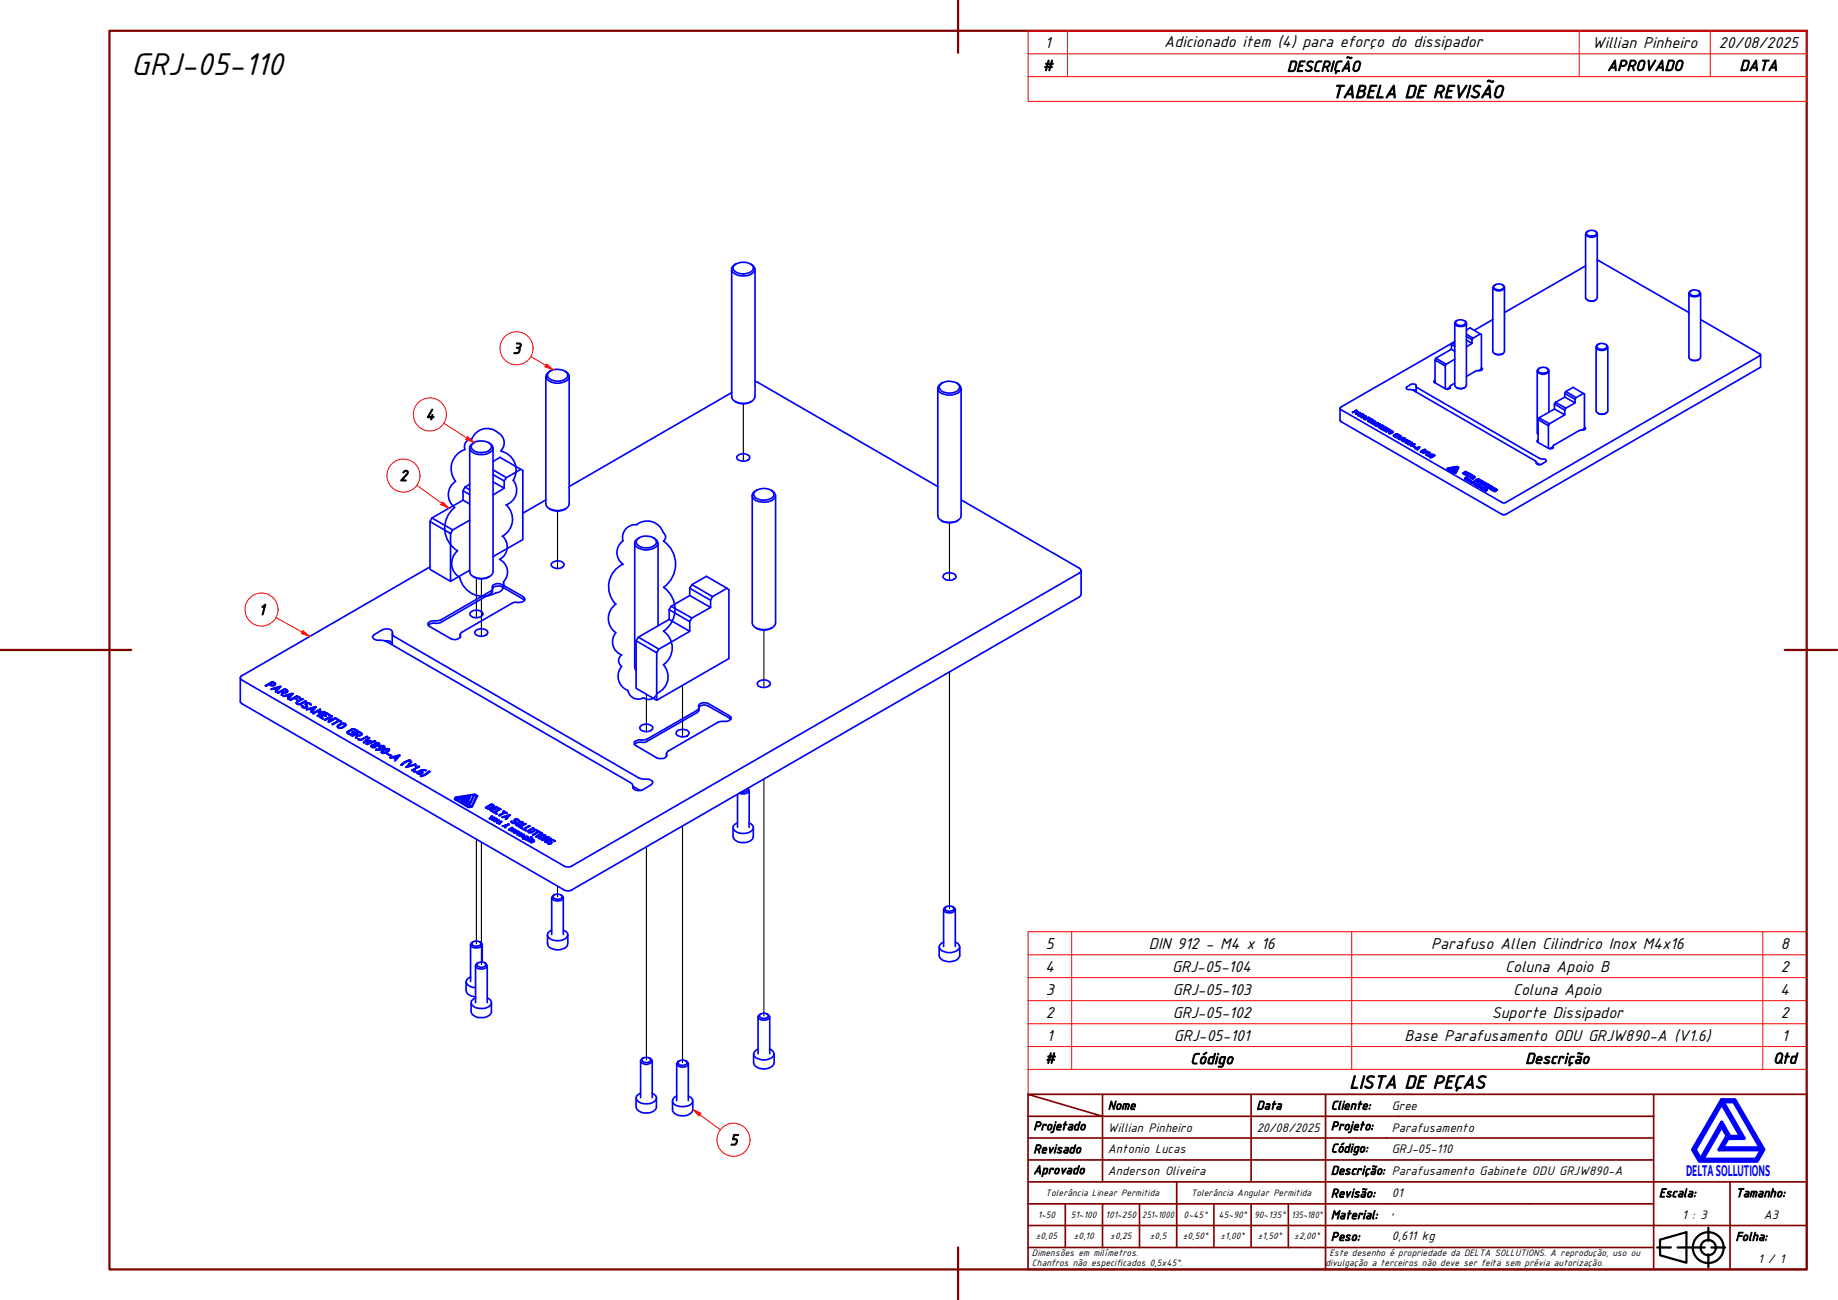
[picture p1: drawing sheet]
<svg xmlns="http://www.w3.org/2000/svg" width="420mm" height="297mm" viewBox="0 0 420 297" stroke-linecap="round" stroke-linejoin="round" font-family="sans-serif">
<defs><g id="words">
<text font-size="7.7" x="30" y="17.1">GRJ-05-110</text>
<g font-size="4.6">
<text x="304.5" y="22.4">TABELA DE REVISÃO</text>
<text x="308.5" y="248.7">LISTA DE PEÇAS</text>
</g>
<g font-size="3.9">
<text x="238.8" y="10.9">1</text>
<text x="266.1" y="10.7">Adicionado item (4) para eforço do dissipador</text>
<text x="364" y="10.9">Willian Pinheiro</text>
<text x="392.9" y="10.9">20/08/2025</text>
<text x="239.1" y="216.8">5</text>
<text x="262.6" y="216.8">DIN 912 - M4 x 16</text>
<text x="327.2" y="216.8">Parafuso Allen Cilindrico Inox M4x16</text>
<text x="407.1" y="216.8">8</text>
<text x="239" y="222">4</text>
<text x="239.1" y="227.3">3</text>
<text x="268" y="222">GRJ-05-104</text>
<text x="268.1" y="227.3">GRJ-05-103</text>
<text x="344.1" y="222">Coluna Apoio B</text>
<text x="345.9" y="227.3">Coluna Apoio</text>
<text x="407" y="227.3">4</text>
<text x="407.1" y="222">2</text>
<text x="239.1" y="232.5">2</text>
<text x="268.1" y="232.5">GRJ-05-102</text>
<text x="341" y="232.5">Suporte Dissipador</text>
<text x="407.1" y="232.5">2</text>
<text x="239.3" y="237.8">1</text>
<text x="268.4" y="237.8">GRJ-05-101</text>
<text x="321.1" y="237.9">Base Parafusamento ODU GRJW890-A (V1.6)</text>
<text x="407.4" y="237.8">1</text>
</g>
<g font-size="3.8">
<text x="238.3" y="16.2">#</text>
<text x="294.2" y="16.4">DESCRIÇÃO</text>
<text x="367.4" y="16.2">APROVADO</text>
<text x="397.6" y="16.2">DATA</text>
<text x="117.2" y="80.8">3</text>
<text x="97.3" y="95.9">4</text>
<text x="91.3" y="109.9">2</text>
<text x="59.1" y="140.5">1</text>
<text x="238.8" y="243">#</text>
<text x="272.1" y="243.1">Código</text>
<text x="348.7" y="243.1">Descrição</text>
<text x="405.3" y="243">Qtd</text>
<text x="166.8" y="261.7">5</text>
</g>
<text font-size="3.8" fill="#00f" x="385.4" y="268.8">DELTASOLLUTIONS</text>
<g font-size="3">
<text x="253.2" y="253.5">Nome</text>
<text x="287.2" y="253.5">Data</text>
<text x="304.2" y="253.5">Cliente:</text>
<text x="318.1" y="253.5">Gree</text>
<text x="236.2" y="263.5">Revisado</text>
<text x="236.2" y="258.2">Projetado</text>
<text x="253.2" y="258.6">Willian Pinheiro</text>
<text x="253.2" y="263.5">Antonio Lucas</text>
<text x="287.3" y="258.6">20/08/2025</text>
<text x="304.2" y="263.3">Código:</text>
<text x="304.2" y="258.2">Projeto:</text>
<text x="318.1" y="263.5">GRJ-05-110</text>
<text x="318.1" y="258.6">Parafusamento</text>
<text x="236.2" y="268.3">Aprovado</text>
<text x="253.2" y="268.5">Anderson Oliveira</text>
<text x="304.2" y="268.4">Descrição: Parafusamento Gabinete ODU GRJW890-A</text>
<text x="304.2" y="273.6">Revisão:</text>
<text x="318.1" y="273.5">01</text>
<text x="379.2" y="273.5">Escala:</text>
<text x="396.7" y="273.5">Tamanho:</text>
<text x="304.2" y="278.6">Material:</text>
<text x="318.1" y="277.4">,</text>
<text x="384.6" y="278.6">1 : 3</text>
<text x="403.2" y="278.6">A3</text>
<text x="304.2" y="283.5">Peso:</text>
<text x="318.1" y="283.3">0,611 kg</text>
<text x="396.7" y="283.5">Folha:</text>
<text x="401.9" y="288.5">1 / 1</text>
</g>
<g font-size="2.3">
<text x="239" y="273.4">Tolerância Linear Permitida</text>
<text x="272.3" y="273.2">Tolerância Angular Permitida</text>
<text x="237.2" y="278.3">1~50</text>
<text x="244.8" y="278.3">51~100</text>
<text x="252.7" y="278.3">101~250</text>
<text x="261.1" y="278.3">251~1000</text>
<text x="270.6" y="278.3">0~45°</text>
<text x="278.5" y="278.3">45~90°</text>
<text x="286.7" y="278.3">90~135°</text>
<text x="295.2" y="278.3">135~180°</text>
<text x="235.9" y="287.1">Dimensões em milímetros.</text>
<text x="236.8" y="283.1">±0,05</text>
<text x="245.5" y="283.1">±0,10</text>
<text x="253.8" y="283.1">±0,25</text>
<text x="262.8" y="283.1">±0,5</text>
<text x="270.4" y="283.1">±0,50°</text>
<text x="279" y="283.1">±1,00°</text>
<text x="287.5" y="283.1">±1,50°</text>
<text x="295.8" y="283.1">±2,00°</text>
<text x="303.9" y="287.1">Este desenho é propriedade da DELTA SOLLUTIONS. A reprodução, uso ou</text>
<text x="235.9" y="289.2">Chanfros não especificados 0,5x45°.</text>
<text x="303" y="289.2">divulgação a terceiros não deve ser feita sem prévia autorização.</text>
</g>
</g></defs>
<!-- layer: Visible (ABNT) -->
<g fill="none" stroke="#00f" stroke-width=".38">
<path d="M313.4 95.7l-.6 .4 .6-.4M313.4 95.7h.1M313.8 96l-.5 .3a.28 .28 0 0 1-.4 .1 .28 .28 0 0 1-.1-.3l-.1 .1M330.9 107.2l1.7-.3-.2 .5 .2 .2 .4-.9-.4 .9M331.7 107.3l1.1 .6M332.1 107.3l.3-.1-.1 .2zM332.4 107.2l-.1 .2-.2-.1M332.4 107.4l.2 .2M332.5 107l-.1 .2-.9 .1M332.5 107l-.1 .2-.9 .1 1.2 .7-.2 .1-1.5-.9M332.5 107l-1.5 .2 1.5 .9M332.7 108l-.2 .1"/>
<path d="M333 106.7l-2 .3-.1 .2 1.7-.2M333.1 106.7l-2.1 .3-.2 .2M333.1 106.6l.3 .2-.5 1.3h-.5l-1.6-.9M333.4 106.8l-.3-.1-.4 1-1-.4 1.1 .7 .6-1.2-.6 1.2M333.4 106.9l-.3-.2-2.1 .3-.2 .2M339 111.8h.1M339.2 111.7h.2l-.1 .2zM339.2 111.7l.1 .2M339.3 111.9h-.1M339.4 111.7l-.1 .1M339.5 111.7h-.5M339.5 111.6l-.2 .3-.3-.1"/>
<path d="M339.5 111.7l-.5 .1"/>
</g>
<circle cx="313.4" cy="95.7" r=".19" fill="#00f"/>
<g fill="none" stroke="#00f" stroke-width=".38">
<path d="M309.7 94l.3-.2 .3 .2-.1 .2zM309.7 94l.1 .2M309.9 93.8l.4 .1M309.9 93.8l-.7 .4M309.9 93.8l-.7 .4 .4-.1a.39 .39 0 0 0 .4 .2 .39 .39 0 0 0 .3-.3v-.1M310.3 94l-.5 .2M310.3 93.9l.1 .1M313.4 95.7l-.6 .5 .3 .1 .7-.3M313.8 96l-.6 .3-.4-.1M313.8 96h.1M313.9 97l.4-.1 .2 .2M313.9 96.9l1-.3z"/>
<path d="M314.8 96.7l-.2 .3zM315 96.6l-.5 .7h-.1l.1-.2-.1 .1"/>
</g>
<g fill="#00f">
<circle cx="313.9" cy="96.9" r=".19"/>
<circle cx="313.9" cy="97" r=".19"/>
</g>
<path d="M310.3 94.5l.5-.1-.3 .3zM310.5 94.8l-.1 .1M311 94.3l-1.1 .3M313.9 96.9v.1M314.3 96.9l.3 .1zM314.8 96.7l-.5 .2" fill="none" stroke="#00f" stroke-width=".38"/>
<circle cx="310.8" cy="94.4" r=".19" fill="#00f"/>
<path d="M310.3 94.5l.2 .2" fill="none" stroke="#00f" stroke-width=".38"/>
<circle cx="309.9" cy="94.6" r=".19" fill="#00f"/>
<path d="M310.5 94.7l-.1 .2 .6-.6-1.1 .3 .3-.1 .3 .3M310.8 94.4l-.3 .3M316 97.2v.1" fill="none" stroke="#00f" stroke-width=".38"/>
<circle cx="316" cy="97.2" r=".19" fill="#00f"/>
<path d="M315.2 97.6l.6-.3zM315.4 97.3l.5-.1zM315.5 97l-.9 .4 .9-.5-.1 .4M315.8 97.3h-.5v-.3v.3M316 97.3l-.8 .3M316 97.2h.1" fill="none" stroke="#00f" stroke-width=".38"/>
<circle cx="314.6" cy="97.4" r=".19" fill="#00f"/>
<path d="M311.1 94.9l.2 .1 .4-.1M311.1 94.9l.3-.2 .3 .2zM311.3 94.6h.2M311.3 94.6l-.7 .4M311.3 94.6l-.7 .4h.5l-.1 .3M311.5 94.6l.2 .1M311.7 94.7l.1 .2M311.7 94.7l.1 .2-.1 .1-.7 .3 .1-.3M315.3 97l-.7 .4M316.5 98.2l.7-.3zM317.2 98l-.8 .4 .3-.6-.3 .5" fill="none" stroke="#00f" stroke-width=".38"/>
<circle cx="316.7" cy="97.8" r=".19" fill="#00f"/>
<path d="M316.8 97.6l-.3 .6" fill="none" stroke="#00f" stroke-width=".38"/>
<circle cx="316.8" cy="97.7" r=".19" fill="#00f"/>
<path d="M316.8 97.6l-.8 .6 .8-.5" fill="none" stroke="#00f" stroke-width=".38"/>
<circle cx="316" cy="98.2" r=".19" fill="#00f"/>
<path d="M311.3 95.4h.1M311.3 95.4l1.1-.3-.6 .6 .1-.1zM311.7 95.4l.5-.2-.3 .3zM311.9 95.6l-.1 .1M312.2 95.2l-.3 .3-.2-.1M312.4 95.1l-1.1 .3M316.7 97.8l-.7 .4M317.5 98.7l.6-.2 .4 .2a.8 .8 0 0 1-1.1 .3zM317.6 99h.3zM318.3 98.8l-.4 .2 .4-.2M318.3 98.7l-.2-.2-.6 .4M318.5 98.7l-.5-.2-.6 .4" fill="none" stroke="#00f" stroke-width=".38"/>
<circle cx="312" cy="95.9" r=".19" fill="#00f"/>
<path d="M312 95.8l.8-.4 .4 .2h-.7l.4 .2-.4-.1zM312.5 95.6l.4 .2M313.2 95.6l-.4-.2-.8 .5M318.7 99.6l.2 .1h-.2M319.2 99.4v.2l-.3 .1 .3-.1" fill="none" stroke="#00f" stroke-width=".38"/>
<circle cx="319.2" cy="99.5" r=".19" fill="#00f"/>
<g fill="none" stroke="#00f" stroke-width=".38">
<path d="M313.4 96.5h.1M313.4 96.5l.2 .2M313.4 96.5l.1 .1M313.5 96.6l.1 .1M313.8 96.3l.4-.1 .3 .2M313.9 96.3l.1 .3M313.9 96.6l-.3 .1M313.9 96.3l.2-.1 .4 .2M313.9 96.3l.1 .3a.39 .39 0 0 1-.4 .2 .39 .39 0 0 1-.3-.3h.1M314.5 96.4a.37 .37 0 0 0-.4-.3 .37 .37 0 0 0-.3 .3l.1 .2-.3 .1M318.5 99.6l.7-.4 .5 .2-.2-.2h-.5l-.5 .4 .4 .2 .5-.2M318.6 99.6l.1 .1"/>
<path d="M319.2 99.4l.1 .2-.1-.1M319.3 99.6h.1M319.7 99.4l-.5-.2-.5 .4M320.4 100.7l.6-.1-.3 .3M320.7 100.6l.4-.1zM320.9 100.8l.9-.3zM321 100.6l-.3 .3 1.1-.3M321.1 100.1l-.4 .5M321.2 100.5l-.3 .3"/>
</g>
<circle cx="321.1" cy="100.2" r=".19" fill="#00f"/>
<path d="M320.4 100.7l.6-.6zM321 100.1h.1M321 100.2h.1" fill="none" stroke="#00f" stroke-width=".38"/>
<g fill="#00f">
<circle cx="320.4" cy="100.7" r=".19"/>
<circle cx="315.4" cy="97.8" r=".19"/>
</g>
<path d="M315.4 97.8l.8-.5 .4 .3-.4-.2-.2 .2 .2 .1-.4-.1-.3 .2 .3 .2M315.4 97.8l.4 .2M315.5 97.8l.3 .2M316 97.6l.2 .1M316.5 97.6l-.3-.3-.8 .5M321.8 101.5h.2zM322 101.5h.4zM322.3 101.3l.2 .2M322.4 101.5l-.1-.1a.29 .29 0 0 1 .2-.3 .29 .29 0 0 1 .3 .2 .87 .87 0 0 1-1 .2M322.7 101.3l-.2 .2 .2-.3-.3-.1-.1 .2 .2 .1M322.8 101.2l-.3-.1-.3 .2" fill="none" stroke="#00f" stroke-width=".38"/>
<circle cx="317.4" cy="98.1" r=".19" fill="#00f"/>
<g fill="none" stroke="#00f" stroke-width=".38">
<path d="M317.4 98.1l.5 .2M317.4 98l.5 .3-.3-.1-.7 .5 .7-.5zM317.6 98.2l-.7 .5M319.6 99.7l.3 .2 .3-.2M319.6 99.7l.3-.1 .2 .1a.27 .27 0 0 1-.2 .2 .27 .27 0 0 1-.3-.2zM319.8 99.5l.4 .1M319.8 99.5l-.7 .4M319.8 99.5l-.7 .4h.6l-.2 .3M320.2 99.6v.1M320.2 99.6v.3l-.7 .3 .2-.3M322.6 101.8h.2zM323.1 102l.4 .2"/>
<path d="M323.3 101.5l-.5 .3 .5-.3-.5 .1-.2 .2M323.4 101.5l-.6 .4h-.3a.55 .55 0 0 1 .8-.4l-.1-.1-.7 .4"/>
</g>
<circle cx="323.1" cy="102" r=".19" fill="#00f"/>
<path d="M323.1 102h.1M323.5 102.2h.1" fill="none" stroke="#00f" stroke-width=".38"/>
<circle cx="323.5" cy="102.2" r=".19" fill="#00f"/>
<path d="M323.2 102l.3 .2" fill="none" stroke="#00f" stroke-width=".38"/>
<circle cx="320.9" cy="100.1" r=".19" fill="#00f"/>
<path d="M320.9 100.1l-.7 .3-.4-.1" fill="none" stroke="#00f" stroke-width=".38"/>
<circle cx="319.8" cy="100.3" r=".19" fill="#00f"/>
<path d="M319.8 100.3l.2 .1 .9-.4-.7 .4zM325.3 103.5l.5-.6-.5 .7" fill="none" stroke="#00f" stroke-width=".38"/>
<circle cx="325.8" cy="102.9" r=".19" fill="#00f"/>
<path d="M325.9 102.9h.1M325.9 102.9l-.4 .5M326.4 103.2l-1.1 .4" fill="none" stroke="#00f" stroke-width=".38"/>
<circle cx="326.4" cy="103.2" r=".19" fill="#00f"/>
<path d="M321.8 100.9v.1l.3-.1M321.8 101.1l-.2 .2-.2-.2M326.4 103.2l-.9 .2 .9-.2" fill="none" stroke="#00f" stroke-width=".38"/>
<circle cx="321.9" cy="101.1" r=".19" fill="#00f"/>
<path d="M321.4 101.1v.1l.4-.1M321.7 100.9l.2-.1 .4 .1M321.7 101l-.5 .1M322.1 100.8l-.3 .2M322.2 100.8l.1 .2-.4 .1" fill="none" stroke="#00f" stroke-width=".38"/>
<circle cx="321.9" cy="101.1" r=".19" fill="#00f"/>
<path d="M321.4 101.1l.2-.1 .2 .1M321.7 100.9l-.5 .2 .6 .2 .1-.2M321.7 100.9v.1M322.1 100.8l-.3 .2M322.2 100.8l-.3-.1-.2 .2M326.2 104h.1M326.3 104h.1M326.3 104v.1" fill="none" stroke="#00f" stroke-width=".38"/>
<circle cx="326.2" cy="104.1" r=".19" fill="#00f"/>
<g fill="none" stroke="#00f" stroke-width=".38">
<path d="M323.5 102.5h.1M323.5 102.4l1-.2-.5 .6 .1-.2-.3-.2-.3 .1M323.9 102.4l.5-.2-.2 .3zM324.1 102.6l-.1 .1M324.4 102.2l-.2 .3-.3-.1M324.5 102.2l-1 .3M326.2 104.1h.1M334.4 108.1l.6-.4 .3 .2-.3-.2zM334.4 108.1v.1M334.6 108.2h.2M335.2 107.9l-.6 .4M335.2 108v.1"/>
<path d="M335.3 107.9l-.4 .4"/>
</g>
<circle cx="334.4" cy="108.1" r=".19" fill="#00f"/>
<path d="M325.1 102.9l.6-.2-1 .6M325.7 102.7h.1M334.4 108.2l.5 .1M334.6 108.2l-.1-.1 .1 .2M335.2 107.9l-.2-.1-.5 .3" fill="none" stroke="#00f" stroke-width=".38"/>
<circle cx="325.7" cy="102.7" r=".19" fill="#00f"/>
<path d="M325.7 102.7v.1" fill="none" stroke="#00f" stroke-width=".38"/>
<circle cx="325.7" cy="102.8" r=".19" fill="#00f"/>
<path d="M325.1 102.9l-.4 .3 .1 .1M325.7 102.8l-.5 .2" fill="none" stroke="#00f" stroke-width=".38"/>
<circle cx="324.8" cy="103.3" r=".19" fill="#00f"/>
<path d="M325.2 103l-.4 .3M326.4 103.5h.4M326.6 103.5l-.7 .4M334.9 108.4l.6-.3zM334.9 108.4l.3 .2M335 108.4l.2 .2zM335.3 108.3h.2h-.2l.2-.2 .4 .2M335.6 108.1h.1M335.5 108.4l-.2-.1-.3 .1M335.9 108.2l-.3-.1 .3 .1M335.9 108.2v.1" fill="none" stroke="#00f" stroke-width=".38"/>
<circle cx="326.8" cy="103.4" r=".19" fill="#00f"/>
<path d="M326.3 103.4h.5l-.9 .5 .7-.4zM336.5 108.6h.1M336.8 108.8l-.3-.2 .3 .2" fill="none" stroke="#00f" stroke-width=".38"/>
<circle cx="336.8" cy="108.8" r=".19" fill="#00f"/>
<path d="M335.9 109v.1M336.4 108.6l.1 .1-.6 .3 .6-.3M336.6 108.7l.2 .1" fill="none" stroke="#00f" stroke-width=".38"/>
<circle cx="335.9" cy="109" r=".19" fill="#00f"/>
<path d="M327 103.9l.2 .2M327.1 104.1l-.3 .2-.2-.1M327.5 103.9h-.5l-.5 .3M336.6 108.7l-.7 .4" fill="none" stroke="#00f" stroke-width=".38"/>
<circle cx="327.5" cy="103.9" r=".19" fill="#00f"/>
<g fill="none" stroke="#00f" stroke-width=".38">
<path d="M326.6 104.1a.65 .65 0 0 1 .9-.2h-.5l.2 .2-.2 .2h-.4zM326.7 104.1l.2-.1 .2 .1-.1 .2zM327.5 104.3l-.5 .2M327.9 104.1h.1M327.9 104.1l-.4 .2M327.9 104l.1 .1M327.9 104v.1M327.9 104l-.4 .3M328 104.1l-1 .5 .5-.3M335.5 108.7l.2 .1M336 108.3l-.7 .4M337.9 110l.7-.2z"/>
<path d="M338.2 110.3l.4 .2M338.3 110.3l.7-.3zM338.5 109.9l-.5 .3 .5-.2-.1-.2-.5 .3M338.6 109.9v-.1v.1a.61 .61 0 0 1-.8 .3l.1-.2-.1 .1M339 110l-.6 .3 .2 .2-.2-.2"/>
</g>
<circle cx="336" cy="108.3" r=".19" fill="#00f"/>
<path d="M335.3 108.6l.7-.3-.5 .4 .2 .1-.1 .1zM336 108.3h.1M340.1 110.7l-.8 .3-.1-.2 .5-.3h.2l-.7 .4" fill="none" stroke="#00f" stroke-width=".38"/>
<circle cx="339.9" cy="110.5" r=".19" fill="#00f"/>
<path d="M336.7 109.1h.3l-.3 .1M336.7 109.3l-.1 .2M337.2 109l-.9 .3M339.9 110.5l-.6 .4h.3h-.3M340 110.7h.2zM340 110.7l-.4 .2 .4-.2M340.2 110.7h-.1M340.2 110.7h.1" fill="none" stroke="#00f" stroke-width=".38"/>
<circle cx="337" cy="109.1" r=".19" fill="#00f"/>
<path d="M336.2 109.2l1-.2-.5 .5-.2-.3zM337 109.1l-.3 .1M340.1 111.4l.8-.4zM340.9 111.1l-.8 .4" fill="none" stroke="#00f" stroke-width=".38"/>
<circle cx="340.9" cy="111.1" r=".19" fill="#00f"/>
<path d="M337.3 109.8h.4M337.4 109.8h.1M337.6 109.6l.2-.1 .4 .1M337.8 109.6v.2M337.8 109.6h.4M337.8 109.8v.1M338.2 109.6l-.1-.1a.28 .28 0 0 0-.3 0 .28 .28 0 0 0-.1 .3h-.3" fill="none" stroke="#00f" stroke-width=".38"/>
<circle cx="337.4" cy="109.7" r=".19" fill="#00f"/>
<path d="M337.3 109.7h.1" fill="none" stroke="#00f" stroke-width=".38"/>
<circle cx="337.3" cy="109.7" r=".19" fill="#00f"/>
<path d="M337.3 109.7l.2 .3 .3-.1M341.4 112.1l.2 .1zM341.6 112.3h.1M341.8 112v.2l-.2 .1 .2-.1M341.9 112a.26 .26 0 0 1-.2 .3 .26 .26 0 0 1-.3-.2M341.9 111.9v.3" fill="none" stroke="#00f" stroke-width=".38"/>
<circle cx="341.9" cy="112" r=".19" fill="#00f"/>
<path d="M338.8 110.7l.2 .1M339.3 110.3l-.7 .3M341.8 111.9v.1M341.8 111.9l.3-.1 .2 .2zM341.9 111.9l.4 .1" fill="none" stroke="#00f" stroke-width=".38"/>
<circle cx="339.4" cy="110.3" r=".19" fill="#00f"/>
<path d="M335.1 109.5l.4-.2zM335.5 109.3l-.4 .3M339.3 110.3h.1M339.4 110.3l-.8 .3 .4 .2-.2-.1M339.4 110.3l-.6 .3" fill="none" stroke="#00f" stroke-width=".38"/>
<circle cx="340.2" cy="110.8" r=".19" fill="#00f"/>
<path d="M335.7 109.9l.3 .1M336 109.9l.1-.1zM336.2 109.7l-.3 .3M340.4 110.9l-.6 .3M340.4 110.8l.3 .2M340.4 110.8l-.6 .4M340.4 110.8l.3 .2-.3-.1-.6 .3" fill="none" stroke="#00f" stroke-width=".38"/>
<circle cx="336.2" cy="109.8" r=".19" fill="#00f"/>
<path d="M336.1 109.7l-.4 .2 .4-.1M336.2 109.7v.1" fill="none" stroke="#00f" stroke-width=".38"/>
<circle cx="335.7" cy="109.8" r=".19" fill="#00f"/>
<path d="M335.7 109.8v.1M335.9 109.8l.1 .1zM336.1 109.8h-.2M336.3 110.3h.3M336.7 110.2v.1zM336.9 110.1l-.4 .3M340.4 111.5l.5-.3 .3 .1-.5 .4zM340.6 111.6h.2M340.6 111.6l.3-.3h.2l-.3 .3M340.7 111.3l.5 .1M340.7 111.3l-.3 .3M341.1 111.4l-.3 .2" fill="none" stroke="#00f" stroke-width=".38"/>
<circle cx="336.9" cy="110.2" r=".19" fill="#00f"/>
<path d="M336.4 110.2v.1M336.8 110.1l-.4 .2 .4-.1M336.9 110.1v.1" fill="none" stroke="#00f" stroke-width=".38"/>
<circle cx="336.3" cy="110.3" r=".19" fill="#00f"/>
<g fill="none" stroke="#00f" stroke-width=".38">
<path d="M335 109.1h.2l-.3 .2M335 109.1l-.2 .3M335.1 109.1l-.3 .3M335.4 109.3l-.6 .1M336.7 110.3l-.2-.1 .2 .1M336.7 110.2h-.2M336.9 110l.1 .1M337 110.1h.1M337.4 110.8l.4-.2zM337.8 110.7l-.5 .2 .1-.3v.3M341.4 111.6l-.3 .5M341.4 111.5h.1"/>
<path d="M341.4 111.5l-.6 .4M341.4 111.5l-.6 .4 .6-.3M341.5 111.5l-.3 .4M341.5 111.5h.1M341.8 111.7l-.6 .2M341.8 111.7l-.7 .4M341.8 111.7h.1"/>
</g>
<circle cx="337.4" cy="110.6" r=".19" fill="#00f"/>
<path d="M337.6 110.5l-.2 .3" fill="none" stroke="#00f" stroke-width=".38"/>
<circle cx="337.6" cy="110.5" r=".19" fill="#00f"/>
<path d="M335.6 109.5l-.1 .2M335.6 109.4l-.3 .3M335.7 109.5l-.4 .2M335.9 109.6l-.6 .1M337.4 110.6l-.3 .1M337.6 110.5l-.5 .2 .5-.2M338.3 111.4h.3l-.1 .2M338.7 111.3l-.1 .1zM338.8 111.2l-.5 .2 .5-.2-.3 .4 .1-.2" fill="none" stroke="#00f" stroke-width=".38"/>
<circle cx="338.3" cy="111.4" r=".19" fill="#00f"/>
<path d="M337 110.6l.4-.1zM337.4 110.5l-.4 .2M338.5 111.4h.1zM338.7 111.3l-.2 .1" fill="none" stroke="#00f" stroke-width=".38"/>
<circle cx="338.6" cy="111.7" r=".19" fill="#00f"/>
<path d="M338.6 111.7h.1M338.6 111.7h.3M338.7 111.6l.3-.2-.3 .3M339 111.4l.2 .1zM339.1 111.5h.2" fill="none" stroke="#00f" stroke-width=".38"/>
<circle cx="338.9" cy="111.7" r=".19" fill="#00f"/>
<path d="M338 110.9l-.4 .1M338.8 111.6l.1 .1M339.1 111.5l-.3 .1" fill="none" stroke="#00f" stroke-width=".38"/>
<circle cx="337.6" cy="111" r=".19" fill="#00f"/>
<path d="M337.6 110.9l.3-.2 .2 .2-.2 .1zM337.6 110.9h.4zM337.8 110.8l.3 .1M337.8 110.8l-.2 .1M339.5 111.5l.1 .1" fill="none" stroke="#00f" stroke-width=".38"/>
<g fill="#00f">
<circle cx="339.5" cy="111.6" r=".19"/>
<circle cx="339.5" cy="111.5" r=".19"/>
</g>
<g fill="none" stroke="#00f" stroke-width=".38">
<path d="M338.3 110.9l-.4 .3 .3-.3-.1 .3 .4-.1-.6 .1M338.5 111.1l-.4 .1M339.4 112l.3-.1-.3 .1 .3 .1M339.6 111.6h.1M339.5 112.1l.4-.2-.2 .2M339.5 112.1h.2M339.6 111.5v.1M339.7 111.6h.1M339.7 111.9h.2zM339.9 111.9v.1M339.9 112l-.4 .1M339.9 112l-.2 .1"/>
<path d="M339.9 111.9h.1"/>
</g>
<g fill="#00f">
<circle cx="312.8" cy="96.2" r=".19"/>
<circle cx="310.3" cy="94" r=".19"/>
<circle cx="311.7" cy="94.9" r=".19"/>
</g>
<path d="M317.5 98.9h.1M318.3 98.7h.1" fill="none" stroke="#00f" stroke-width=".38"/>
<g fill="#00f">
<circle cx="318.6" cy="99.6" r=".19"/>
<circle cx="313.9" cy="96.3" r=".19"/>
<circle cx="313.9" cy="96.6" r=".19"/>
<circle cx="322.3" cy="101.3" r=".19"/>
</g>
<path d="M322.7 101.2v.1" fill="none" stroke="#00f" stroke-width=".38"/>
<g fill="#00f">
<circle cx="322.6" cy="101.8" r=".19"/>
<circle cx="323.3" cy="101.5" r=".19"/>
<circle cx="320.2" cy="99.7" r=".19"/>
<circle cx="322.1" cy="100.9" r=".19"/>
<circle cx="321.4" cy="101.1" r=".19"/>
<circle cx="321.8" cy="100.9" r=".19"/>
<circle cx="321.8" cy="101.1" r=".19"/>
</g>
<path d="M335.2 107.9v.1" fill="none" stroke="#00f" stroke-width=".38"/>
<g fill="#00f">
<circle cx="326.6" cy="104.2" r=".19"/>
<circle cx="327.1" cy="104.1" r=".19"/>
<circle cx="337.9" cy="110.1" r=".19"/>
<circle cx="338.5" cy="109.9" r=".19"/>
</g>
<path d="M339.3 110.9h.1" fill="none" stroke="#00f" stroke-width=".38"/>
<circle cx="337.8" cy="109.6" r=".19" fill="#00f"/>
<path d="M337.7 109.8h.1" fill="none" stroke="#00f" stroke-width=".38"/>
<circle cx="341.8" cy="112.2" r=".19" fill="#00f"/>
<path d="M340.6 111.6h.1M341.1 111.4h.1M341.9 111.9v.1" fill="none" stroke="#00f" stroke-width=".38"/>
<g fill="#00f">
<circle cx="338.8" cy="111.6" r=".19"/>
<circle cx="338" cy="110.9" r=".19"/>
</g>
<g fill="none" stroke="#00f" stroke-width=".38">
<path d="M365.1 59.5l21 11.9M341.2 73l-4.2 2.5M362.5 60.8l-18.6 10.6M388.7 73l13.7 7.9v.3l-58.4 33.7h-.5l-37-21.3-.2-.3 .2-.3 25.5-14.7M321.6 88.4a1.96 1.96 0 0 1 1.7-.7l.4 .3v.3l.3 .3 27.9 16.1 .8 .2a.5 .5 0 0 1 .7 .5l-.1 .1a1.96 1.96 0 0 1-1.7 .7l-.4-.3v-.3l-.3-.3-27.8-16.1-.9-.2a.5 .5 0 0 1-.7-.5zM322.8 89.1l.8 .1 .1 .2M323.7 88.3v1.3M328 86.9l-.2 .4 2.6 1.5a.68 .68 0 0 0 .8 .1 .68 .68 0 0 0 .3-.7l1-.6M328 87.2l-.2 .1M331.5 88.4v.3M338.6 84l.2 .4-.2 .2-1.2 .2-2.2 1.2M338.6 84.3l.2 .1"/>
<path d="M362.2 97.6l.3 .4-.4 .2-1.2 .2-5.8 3.4a.67 .67 0 0 1-.3 .8 .67 .67 0 0 1-.9-.2l-2.4-1.3-.2-.3 .3-.3M362.2 97.9l.2 .1M402.5 81.1v2.7l-.3 .3-58.4 33.6-37.3-21.4-.2-.2v-2.8M337.6 110.9v.1M339.5 112v.1M339.9 111.9v.1M351.2 105.7l.9 .5M351.2 105.6v.3M351.6 100.8l-.2 .1M355 102v.3"/>
</g>
<circle cx="338.6" cy="84.3" r=".19" fill="#00f"/>
<g fill="none" stroke="#00f" stroke-width=".38">
<path d="M362.5 53.5v14.5a1.55 1.55 0 0 0 2.6 0v-14.5M362.9 52.9l.7-.3 .7 .1a.62 .62 0 0 1 .6 .8 1.4 1.4 0 0 1-2.3-.2zM363 52.8l-.1 .1a.57 .57 0 0 0-.4 .5 .57 .57 0 0 0 .4 .6 1.38 1.38 0 0 0 2.2-.7l-.5-.5M331.8 78.7v1.1l-3.6 2M331.8 78.7l.7 .5M331.8 79.8l.7 .4M332 78.3l-.2 .4M332 78.3l.5 .4M332.5 73.8v14.2a1.55 1.55 0 0 0 2.7 0v-14.2M332.5 78l-.5 .3M332.8 73.5l.5-.4h.7a.89 .89 0 0 1 1 .7 1.35 1.35 0 0 1-2.3-.1zM333.1 73.3l-.4 .2a.63 .63 0 0 0-.1 .7 .63 .63 0 0 0 .6 .3l.9 .1a.98 .98 0 0 0 1.1-.9l-.5-.4"/>
<path d="M335.2 75.4l.8-.5 2.6 1.5v7.9l-.6 .4M335.2 76.4l1.5 .9-.2 .3-1.3-.7M336.5 77.6v.9l-1.3-.8M336.5 78.5l-1.3 .7M338.4 76.3l-1.7 1M341.2 65.7v14.5a1.55 1.55 0 0 0 2.7 0v-14.5M341.6 65.3a1.45 1.45 0 0 1 2.2 .2 1.38 1.38 0 0 1-2.4 .2zM341.8 65.1h-.1a.63 .63 0 0 0-.4 .8 .63 .63 0 0 0 .7 .4 1.39 1.39 0 0 0 1.9-.7l-.5-.5M362.9 68.6l.8 .2 1-.2M364.9 79.3v14.5a1.55 1.55 0 0 0 2.6 0v-14.5M365.1 78.9a1.45 1.45 0 0 1 2.2 .2 1.33 1.33 0 0 1-2.2 .2zM365.4 78.7a.68 .68 0 0 0-.5 .7 .68 .68 0 0 0 .7 .6l.4 .1a1.12 1.12 0 0 0 1.5-.9l-.5-.5"/>
<path d="M386.1 67v14.6a1.55 1.55 0 0 0 2.6 0v-14.6M386.3 66.6a1.58 1.58 0 0 1 2.3 .3 1.29 1.29 0 0 1-1.2 .7 1.29 1.29 0 0 1-1.2-.7zM386.6 66.4l-.4 .3a.78 .78 0 0 0 .1 .9 .78 .78 0 0 0 .9 .2h.4a.76 .76 0 0 0 .9-.4 .76 .76 0 0 0-.2-.9l-.1-.1M328 82.3v5.2M328.2 81.8l2.4 1.4-.2 .4-2.4-1.3zM330.4 83.6v5.2M331.5 88.4l-.9 .5M332.5 82.1l-1.9 1.1M332.9 88.6l.8 .2 1.1-.2M341.7 80.8l.7 .3 1.1-.3M351.4 84.8v14.1l.2 .4M351.6 95.9v5.2"/>
<path d="M351.7 84.3a1.37 1.37 0 0 1 2.2 .3 .88 .88 0 0 1-1.2 .7 .88 .88 0 0 1-1.1-.8zM351.8 95.5l2.4 1.3-.3 .5-2.3-1.4zM351.9 84.1a.64 .64 0 0 0-.5 .7 .64 .64 0 0 0 .7 .6 1.43 1.43 0 0 0 2-.8l-.5-.5M353.9 97.3v5.1M354.1 84.8v9.4M355.3 92.3v1.2l-3.5 2M355.3 93.5l2.4 1.3v-1.1M355.6 91.9l2.3 1.4-.2 .4-2.4-1.4M355.6 91.9l-.3 .4M357.7 89.9v.8l-2.1 1.2M357.7 90.7l2.3 1.4v-.9M357.7 94.8l-3.5 2"/>
<path d="M357.9 89.5l1.7-1 2.6 1.5v7.9l-.6 .4M357.9 89.5l2.4 1.4-.3 .3-2.3-1.3M357.9 89.5l-.2 .4M360 92.1l-2.1 1.2M361.9 89.9l-1.6 1M365.3 94.4l.7 .3 1.1-.3M386.5 82.2l.7 .2 1.1-.2M355 102l-.8 .5M69.2 159.8l-.2-.1-1.3 .9a.88 .88 0 0 0 1.2 .3l1-.6M69.2 159.8l-1.3 .6-.2 .2M104.1 182.6l3.4-.5-.5 1 .5 .3 .8-1.7-.8 1.7M104.3 182.7l2.9 1.8"/>
<path d="M106.4 182.8l.7-.1-.2 .4zM106.4 182.8l.5 .3M107 183.1l.5 .3M107.1 182.7l-.2 .4M107.1 182.6l.2-.4-.2 .5-1.8 .2M107.1 182.7l-1.8 .2 2.5 1.4M107.3 182.2l-3 .5 2.9 1.8 .6-.2M107.8 184.3l-.6 .1M108.3 181.7l-4 .6-.2 .4 3.3-.5M108.5 181.5l.7 .3-1.3 2.6-.8 .1-3.2-1.9 .2-.4M108.5 181.5l-4.4 .7M109 181.9l-.5-.3-.9 2-1.4-.8-.5 .1 2.2 1.3 1.1-2.3-1.1 2.3-2.2-1.3"/>
<path d="M109.2 181.9l-.7-.4-4.4 .7-.2 .5M120.2 191.8l1.1-.2-.5 .5-.3-.3zM120.6 191.8l.5-.2-.2 .3zM120.6 191.8l.3 .1M120.8 192l-.1 .1M121.1 191.6l-.2 .3M121.3 191.6l-1.1 .3M167.6 189.1v2a2.14 2.14 0 0 0 2.7 1.4l1.2-.4a1.21 1.21 0 0 0 .7-1v-2M168.6 188l-1 .7a1.33 1.33 0 0 0 1.2 1.6 3.4 3.4 0 0 0 3.3-.7 1.08 1.08 0 0 0-.8-1.6M168.6 181.5v7.5M170.9 180.2v.3a1.27 1.27 0 0 1-1.4 .5M170.9 180.1l.3 .4a1.36 1.36 0 0 1-2.2 .7"/>
<path d="M171.3 180.6v8.4M107.6 215.8v8.5M107.9 215.4a1.35 1.35 0 0 1 2 0v.3a1.29 1.29 0 0 1-2.1-.1zM108.1 215.2l-.5 .4v.3a1.58 1.58 0 0 0 2.6 0v-.3l-.5-.4M109.3 219.9l-.5 .5-.1 .3a1.58 1.58 0 0 0 2.7 0l-.7-.8M110.2 215.8v4M125.2 213.6v2a1.97 1.97 0 0 0 2.2 1.4 1.99 1.99 0 0 0 2.4-1.4v-2M126.1 212.5a1.08 1.08 0 0 0-.8 1.6 3.2 3.2 0 0 0 4.3 0l.2-.4-.1-.5-.9-.7M126.1 205.2v8.3M126.5 204.6a1.24 1.24 0 0 1 2 .4 1.33 1.33 0 0 1-2.1-.1zM126.7 204.5l-.5 .3-.1 .4a1.6 1.6 0 0 0 2.7 0l-.1-.4-.5-.3M128.8 205.2v8.3"/>
<path d="M214.7 216.3v2a2.45 2.45 0 0 0 3.2 1.3 1.7 1.7 0 0 0 1.5-1.3v-2M215.7 215.3l-.6 .3-.4 .8a1.92 1.92 0 0 0 2 1.3 2.65 2.65 0 0 0 2.7-1.3l-.5-.8-.5-.3M215.7 207.8v8.5M216.1 207.4a1.35 1.35 0 0 1 2 0v.3a1.29 1.29 0 0 1-2.1-.1zM216.3 207.2l-.5 .4-.1 .3a1.58 1.58 0 0 0 2.7 0l-.1-.3-.5-.4M218.4 207.8v8.5M106.6 224.3v2a2.09 2.09 0 0 0 2.1 1.5M107.6 223.3a1.06 1.06 0 0 0-1 .9 1.06 1.06 0 0 0 .8 1.1l1.3 .4M107.7 229.1v2a2.26 2.26 0 0 0 2.8 1.4l.8-.2a1.35 1.35 0 0 0 1-1.2v-2M108.7 228l-.9 .7a1.33 1.33 0 0 0 1.1 1.6 3.4 3.4 0 0 0 3.3-.7l.1-.9-.9-.7M108.7 220.6v8.5M109.1 220.1a1.17 1.17 0 0 1 2 .4 1.29 1.29 0 0 1-2.1 0z"/>
<path d="M111.4 220.6v8.5M173.3 239.7a1.15 1.15 0 0 0-.8 1.6 3.2 3.2 0 0 0 4.3 0 1.15 1.15 0 0 0-.8-1.6M173.3 232.3v8.5M173.7 231.9a1.13 1.13 0 0 1 1.9 .3 1.29 1.29 0 0 1-2.1-.1zM173.9 231.7l-.5 .4-.1 .3a1.58 1.58 0 0 0 2.7 0l-.2-.3-.5-.4M176 232.3v8.5M145.4 250.9v1.9a2.24 2.24 0 0 0 2.7 1.5l1.3-.4a1.21 1.21 0 0 0 .7-1.1v-1.9M146.4 249.8l-.9 .7a1.33 1.33 0 0 0 1.1 1.6 3.4 3.4 0 0 0 3.3-.7 1.08 1.08 0 0 0-.8-1.6M146.4 242.4v8.4M146.8 241.9a1.17 1.17 0 0 1 2 .4 1.29 1.29 0 0 1-2.1-.1zM147 241.7l-.5 .5-.1 .3a1.58 1.58 0 0 0 2.7 0l-.6-.8M149.1 242.4v8.4"/>
<path d="M153.7 251.6v1.9a2.14 2.14 0 0 0 2.8 1.4l1.1-.3a1.14 1.14 0 0 0 .8-1.1v-1.9M154.7 250.4a1.15 1.15 0 0 0-1 1.3 1.15 1.15 0 0 0 1.2 1 3.6 3.6 0 0 0 3.3-.6l.2-.5-.1-.4-.9-.8M154.7 243.1v8.4M155.1 242.6a1.24 1.24 0 0 1 2 .3 1.28 1.28 0 0 1-2.1 0zM155.3 242.4l-.2 .1-.4 .6a1.6 1.6 0 0 0 2.7 0l-.1-.3-.5-.4M157.4 243.1v8.4M172.3 240.8v2a2.45 2.45 0 0 0 3.2 1.3l1-.5 .4-.5 .1-2.3"/>
</g>
<!-- layer: Trilho torcido (ISO) -->
<g fill="none" stroke="#000" stroke-width=".25">
<path d="M169.9 92.3v13.1M127.4 116.8v13.1M217 119.5v13.1M108.9 132.1v9M110 132.3v13.1M147.8 158.6v8.6M156 156.6v11.8M174.6 143.9v13.2M217 153.5v54.1M174.6 178v54.1M108.9 191.8v23.8M110 192.5v27.9"/>
<path d="M147.8 193.5v48.7M156 188.7v54.1M127.4 202.5v2.4"/>
</g>
<!-- layer: Visible (ABNT) -->
<circle cx="69.2" cy="159.8" r=".19" fill="#00f"/>
<path d="M61.6 156.3l.5 .3 .5-.1 .1-.3-.4-.3-.7 .5 .5 .2h.5l.1-.2M62.2 155.8h.2M62.2 155.8l-1.5 .9M62.2 155.8l-1.6 .9 .3 .1 .6-.4 .5 .3 .8-.1 .1-.5-.5-.3M62.4 155.8l.6 .5M69.2 159.8l-1.1 .6-.2 .3 .5 .2 1.4-.7-1.1 .6-.5 .1-.3-.3M69.8 160.2h.1zM69.9 160.2v.1M69.9 160.2l.1 .1M71.1 162.7h.1" fill="none" stroke="#00f" stroke-width=".38"/>
<circle cx="71.1" cy="162.7" r=".19" fill="#00f"/>
<g fill="none" stroke="#00f" stroke-width=".38">
<path d="M62 157.4v.1l.6-.1 .6 .3-.2 .3M62 157.5l2.2-.7-1 1.3h-.2l.2-.4M62.9 157.3l.9-.3-.4 .7zM62.9 157.3l.5 .4M63.8 157l-.4 .6M64.2 156.9l-2.2 .6M70.1 162.2h.1M70.1 162.2l.6-.2 .6 .4M70.2 162l2.1-.5zM70.2 162v.1M70.9 162l.5 .3zM71.1 162.7l.2-.3-.2 .3"/>
<path d="M71.9 161.7l-.5 .6zM71.9 161.7l-1 .3M72.3 161.6l-1.1 1.1M74.2 162.7l-1.4 .9-.2-.1"/>
</g>
<circle cx="72.6" cy="163.6" r=".19" fill="#00f"/>
<path d="M72.8 162.9l.2-.5-.2 .5 1-.1-1.2 .8M73.8 162.8l-1.2 .7" fill="none" stroke="#00f" stroke-width=".38"/>
<circle cx="73" cy="162.4" r=".19" fill="#00f"/>
<path d="M71.6 163l1.5-.9-1.5 1M73.1 162.7h1.1zM73.1 162.1h.1zM73.3 162.2l-.2 .5" fill="none" stroke="#00f" stroke-width=".38"/>
<circle cx="71.6" cy="163" r=".19" fill="#00f"/>
<path d="M64.5 157.9l.6 .3 .4-.2v-.2l-.4-.3-.6 .5 .5 .2h.4l.1-.2M64.6 158.2l-.3 .7h.2l.3-.6 .8-.1 .2-.3-.8-.5-1.5 .9 .2 .1 .6-.4 .3 .2-.3 .6M65.8 158l-.8-.5-1.5 .9M73 162.4l-1.4 .7M76.7 164.1l-1.3 .7 1.1-.7 .2 .1" fill="none" stroke="#00f" stroke-width=".38"/>
<circle cx="76.7" cy="164.1" r=".19" fill="#00f"/>
<path d="M74.2 164.5l1.5-.9-1.5 1M75.6 163.9l-.5 1.1zM75.7 163.6h.2zM75.9 163.7l-.5 1.1M76.7 164.2l-1.6 .8" fill="none" stroke="#00f" stroke-width=".38"/>
<circle cx="74.2" cy="164.5" r=".19" fill="#00f"/>
<path d="M64.8 159.1h.1M64.8 159l2.2-.5-1 1.2-.2-.1 .2-.2-.5-.4-.7 .1M65.7 158.9l.9-.2-.4 .5zM66 159.4l-.2 .3M66.6 158.7l-.4 .5-.5-.3M67 158.5l-2.2 .6M75.6 163.9l-1.4 .7M77.2 165.8l.1-.1a1.63 1.63 0 0 1 1.6-.4l.2 .4-.2 .2a1.34 1.34 0 0 1-1.6 .4zM77.3 165.9l.9-.5h.4l.3 .3-.9 .6-.5-.1zM78.9 165.7l-.8 .6-.4 .1-.4-.3M79.1 165.7l-.4-.4a1.64 1.64 0 0 0-1.6 .7" fill="none" stroke="#00f" stroke-width=".38"/>
<circle cx="66.3" cy="159.9" r=".19" fill="#00f"/>
<path d="M67.8 159.1l-1.5 .9 .9-.4 .6 .3 .2-.1-.6-.4 .6 .5M67.8 159.1h.1M67.8 159.1l-1.5 .8M67.9 159.1l.7 .4M67.9 159.1l.7 .4-.7-.3-.5 .2M79.7 167.5l.4 .3M80.6 167.2l.2 .2-.7 .4M80.8 167.4l-.7 .4-.4-.2" fill="none" stroke="#00f" stroke-width=".38"/>
<circle cx="80.6" cy="167.2" r=".19" fill="#00f"/>
<path d="M80.6 167.2l.4 .2" fill="none" stroke="#00f" stroke-width=".38"/>
<circle cx="81" cy="167.4" r=".19" fill="#00f"/>
<path d="M79.6 167.4l.1 .2M81 167.4l-.8 .5-.7-.3M81.7 166.9l-.2 .2-.5-.4h-.5l-.8 .5-.1 .2 .1 .1" fill="none" stroke="#00f" stroke-width=".38"/>
<circle cx="81.7" cy="167" r=".19" fill="#00f"/>
<path d="M69 161.3l.6 .4 .4-.2M69.8 160.9a.78 .78 0 0 1 1.3 .1M70 161l.3 .5M79.3 167.4l1-.7-.9 .5 .1 .4M80.3 166.7l.2-.2 .7 .2zM81.7 166.9l-.5-.2 .5 .3" fill="none" stroke="#00f" stroke-width=".38"/>
<circle cx="69" cy="161.3" r=".19" fill="#00f"/>
<path d="M69.3 161.5l-.1-.3h-.2a.75 .75 0 0 0 .5 .6 .75 .75 0 0 0 .8-.3l-.2-.7h.5l.5 .2a.73 .73 0 0 0-.6-.4 .73 .73 0 0 0-.7 .4l.2 .5-.3 .2-.4-.2M84.2 169.8l1.6-.5zM85.8 169.3v.1M85.8 169.3l-1.9 .8-.1-.1" fill="none" stroke="#00f" stroke-width=".38"/>
<circle cx="83.8" cy="170" r=".19" fill="#00f"/>
<path d="M83.1 169.7l1.2-.3-.5 .6M84.3 169.4l-.5 .6M84.6 169.2l-.4 .6" fill="none" stroke="#00f" stroke-width=".38"/>
<circle cx="84.6" cy="169.3" r=".19" fill="#00f"/>
<path d="M84.3 168.6h.2zM84.3 168.6l-1.2 1.1M84.5 168.6l-.9 .9M84.6 169.2l-1 .3 1-.2" fill="none" stroke="#00f" stroke-width=".38"/>
<circle cx="83.1" cy="169.7" r=".19" fill="#00f"/>
<g fill="none" stroke="#00f" stroke-width=".38">
<path d="M73.1 163.8l.8 .5-.6-.5M73.1 163.8l-.1 .1M74.2 163.4l.5-.3 .5 .3h.2l-.9-.5-1.4 .9M74.6 163.7l-.4-.3 .4 .2-.2 .1-.4-.3-.7 .4 .6 .5M75.4 163.4l-.9-.4-1.4 .8M77 164.4h.2M77 164.4v.1M77 164.5l.3 .1M77.2 164.4l.8 .6-.5-.2-1.6 .7 1.4-.9-1.4 .9M77.2 164.4l.8 .5M81.4 167.8l.5 .2 .5-.1 .1-.3-.5-.2-.6 .4 .5 .3 .5-.1 .1-.2M81.6 168.1l-.3 .5"/>
<path d="M82 167.2h.2M82 167.2l-1.5 .9M82 167.2l-1.5 .9 .1 .1 .6-.4 .4 .2-.3 .6h.2l.3-.5h.4l.5-.2v-.3l-.5-.4M82.2 167.2l.5 .6M86.6 170.8l.3-.3-.3 .2v.2l.4 .3-1.1 .1 1.1-.1M86.8 170.9l.4 .2M86.9 170.5l.2-.1 .7 .1zM87.2 171.7l.7-.5a.78 .78 0 0 1 1.1 .1l-.2 .4-.6 .3a.83 .83 0 0 1-1.1-.1zM87.5 171.7a1.09 1.09 0 0 1 1.3-.4l-.2 .2a1.09 1.09 0 0 1-1.2 .4zM87.7 170.7l-.5 .4 .5-.4a.52 .52 0 0 0-.9 .1l.4 .3M87.9 170.7l-.1-.2 .1 .2a1.83 1.83 0 0 1-2 .6M88.5 172.3h.1"/>
<path d="M88.6 172.2l-.1 .1 .7 .4 .1-.1M88.8 171.4l-.2 .2a1.09 1.09 0 0 1-1.2 .3M89 171.3l-.2-.2-.5 .1-1.2 .7"/>
</g>
<circle cx="89.3" cy="172.6" r=".19" fill="#00f"/>
<path d="M81.8 168.9l.4 .1M82.2 169h.4M82.2 169l-.4-.1 .6 .2 1.6-.8h-.2l-1.2 .7M84 168.3l-1.4 .7M88.6 172.2l.7 .4M88.6 172.3l.7 .3M92.8 175.2l.1 .1" fill="none" stroke="#00f" stroke-width=".38"/>
<circle cx="92.8" cy="175.3" r=".19" fill="#00f"/>
<path d="M85.9 170.1l.2 .2 .5-.2M85.9 170.5l-.5 .2-.4-.2M93.2 175.1l1.9-.4-2.2 .6M93.9 174.1l.1 .1-.1-.2-1.1 1.3M93.9 174.1l-1.1 1.1M93.9 174.1v.1M94 174.2l-.8 1 1.9-.5" fill="none" stroke="#00f" stroke-width=".38"/>
<circle cx="86.1" cy="170.4" r=".19" fill="#00f"/>
<path d="M85.1 170.4l.4-.2 .4 .2-.8 .3zM85.6 170l.4-.3 .6 .1 .1 .2M85.9 169.9l.7 .1-.4 .2h-.3zM86.1 170.4l.6-.2a.58 .58 0 0 0-.5-.5 .58 .58 0 0 0-.6 .4l-.6 .2-.2 .2M86.1 170.4a.78 .78 0 0 1-1.1 .3M86.1 170.4h.1" fill="none" stroke="#00f" stroke-width=".38"/>
<circle cx="85.6" cy="170.1" r=".19" fill="#00f"/>
<path d="M85.6 170.1l-.8 .3 .2 .3M94.7 176.2l.2 .1M94.7 176.3h.2" fill="none" stroke="#00f" stroke-width=".38"/>
<circle cx="94.9" cy="176.3" r=".19" fill="#00f"/>
<path d="M94.7 176.2l-.1 .1h.1M94.9 176.3h.1" fill="none" stroke="#00f" stroke-width=".38"/>
<circle cx="94.7" cy="176.3" r=".19" fill="#00f"/>
<path d="M90 173l1.1-.2-.5 .5-.6-.2M90.4 173.5l-.2 .3M91.4 172.6l-2.2 .6M94.7 176.3h.2" fill="none" stroke="#00f" stroke-width=".38"/>
<circle cx="91.1" cy="172.8" r=".19" fill="#00f"/>
<path d="M89.3 173.2l.6-.1 .5 .4M89.3 173.1l2.1-.6-1 1.3h-.2l.2-.4M90 173.1l.6 .2M91.1 172.8l-.5 .5M93.7 173.8v-.1h-.4l-.8 .4M93.7 173.8v-.1a3.3 3.3 0 0 0-2 1.1M111.1 184.5l1.2-.7 .5 .1 .2 .3-1 .6h-.4zM111.3 184.5l.7 .2-.4 .1zM112.7 184.2l-.7 .5 .7-.5-.4-.3-1 .6M113 184.2l-.7-.4-1.3 .8" fill="none" stroke="#00f" stroke-width=".38"/>
<circle cx="93.7" cy="173.8" r=".19" fill="#00f"/>
<path d="M92.5 174.1l-.8 .7M93.7 173.8l-1.1 .4" fill="none" stroke="#00f" stroke-width=".38"/>
<circle cx="91.7" cy="174.8" r=".19" fill="#00f"/>
<path d="M92.6 174.2l-.7 .7-.2-.1M112.1 185.1l1.2-.8 .7 .3-.7-.2z" fill="none" stroke="#00f" stroke-width=".38"/>
<circle cx="114" cy="184.7" r=".19" fill="#00f"/>
<g fill="none" stroke="#00f" stroke-width=".38">
<path d="M95 175.2h.9M95 175.2h.5M95.1 175.2h.8l-1.7 .9 1.3-.9-1.3 .9M95.1 175.1l-.1 .1M95.5 176.4l-.2 .2M95.5 176.4l-.1 .1a.64 .64 0 0 0 .6 .5 .64 .64 0 0 0 .6-.6l-.3-.3 .3 .4M95.6 176.6l.5-.4 .4 .3-.6 .3zM96.5 176.6l-.6 .2-.3-.2M97.2 175.9h-.9l-.8 .5M97.2 176l.1 .1M97.2 177l-1.1 .4M97.3 176.1l-.1-.1a2.1 2.1 0 0 0-1.7 .4"/>
<path d="M97.3 176.1h-1M112 185.2l.5 .3 .3-.1-.5-.3 .5 .3M113 184.7l.3 .2-.3-.2 .3-.2 .7 .2M113.3 185l-.5-.2-.5 .3M114.1 186.3l1.2-.6-.2-.4 .8 .5-.5-.1-1.1 .7zM115 185.5l.3-.1 .6 .4M115.3 185.6l-1.2 .8M118 188.1l1.1-.4 .5 .3-.2 .3-1 .4-.5-.2zM118.1 188.4l.7-.5 .6 .1-.7 .5-.3 .1zM119.4 188.1l-.7 .5h-.3l-.3-.1M119.6 188.1a.72 .72 0 0 0-1-.2l-.7 .6"/>
</g>
<circle cx="98.2" cy="176.3" r=".19" fill="#00f"/>
<path d="M98 176.3h.2M98 176.3l-.8 .7M98 176.3l-.8 .6-1 .4M98 176.3h.1M98.2 176.3l-1.4 1h-.6M113.2 185.7l.5 .2M114.2 184.9l-1.3 .8M119 189l.4 .3-.7-.3 1.4-.8-1.1 .8 .4 .3M120.2 188.3l-1.5 .7" fill="none" stroke="#00f" stroke-width=".38"/>
<circle cx="114.4" cy="184.9" r=".19" fill="#00f"/>
<path d="M113.2 185.6l1.2-.8-1.5 .8 .7 .4-.4-.3M114.2 184.9h.2M121.9 189.3l-.2-.1-.9 .5-.1 .4 .3 .2h.4l1.2-.6M121.9 189.3l-1.1 .5-.2 .2" fill="none" stroke="#00f" stroke-width=".38"/>
<circle cx="121.9" cy="189.3" r=".19" fill="#00f"/>
<path d="M122.6 189.6v.1" fill="none" stroke="#00f" stroke-width=".38"/>
<circle cx="122.6" cy="189.7" r=".19" fill="#00f"/>
<g fill="none" stroke="#00f" stroke-width=".38">
<path d="M114.8 186.7h.5l.5 .2-.2 .3M114.8 186.7l1.8-.5-.8 1h-.2M115.6 186.6l.7-.2-.4 .4zM115.6 186.6l.3 .2M115.8 186.9l-.2 .3M116.3 186.4l-.4 .3M116.6 186.2l-1.8 .5M116.8 187.8h.3l.3 .3 .3-.2M117.5 187.4l.2-.2a.76 .76 0 0 1 .9 .3M117.8 187.4l.1 .5M121.9 189.3l-.9 .6v.2h.5l1.1-.5M122.5 191.2l1.3-.8z"/>
<path d="M122.6 189.7l-1.4 .5-.3-.2M123.8 190.4h.2v.1zM124 190.5l-1.5 .7"/>
</g>
<circle cx="116.8" cy="187.8" r=".19" fill="#00f"/>
<path d="M117.1 187.7h-.3a.55 .55 0 0 0 .6 .5 .55 .55 0 0 0 .5-.4v-.5l.7 .2a.56 .56 0 0 0-.5-.4 .56 .56 0 0 0-.6 .4l.2 .4h-.5M117.1 187.8l.1 .1M119.9 189.5l.4 .3M120.8 188.8l-1.2 .7M125.3 192.5l-.3-.1v.1M125.3 192.6l.2 .2 .4-.2M125.7 192.2l.2 .4-.4 .1-.2-.2M125.7 192.1l.5-.3 .4 .1a.58 .58 0 0 0-.9 .3zM126 192.2a.47 .47 0 0 1-.1 .6 .47 .47 0 0 1-.6 0l-.3-.3 .3 .1M126 192.2l.2 .4M126 192.2v-.2h.4l.4 .3 .1-.2-.3-.2 .3 .3" fill="none" stroke="#00f" stroke-width=".38"/>
<circle cx="121" cy="188.8" r=".19" fill="#00f"/>
<path d="M113.3 187l-.8 .4M119.9 189.5l1.2-.7-.3-.1-1.2 .8 .7 .3-.4-.3M120.8 188.8h.2" fill="none" stroke="#00f" stroke-width=".38"/>
<circle cx="113.3" cy="187" r=".19" fill="#00f"/>
<path d="M113.5 188l.4-.1 .3 .2-.2 .2M114.4 187.8l-.2 .3zM114.6 187.7l-1.1 .3 1.1-.2M114.7 187.8l-.1-.1 .1 .1-.6 .5 .1-.2M122.7 189.9l.2-.1 .7 .4h-.5l-1.3 .6 1.2-.8-1.2 .8M122.7 189.9h.2l.7 .3M122.7 189.9l.3 .1" fill="none" stroke="#00f" stroke-width=".38"/>
<circle cx="113.5" cy="187.9" r=".19" fill="#00f"/>
<path d="M113.5 187.9v.1M114.2 188.1l-.2-.2 .2 .2M114.4 187.8l-.4 .1M114.9 188.8l.6 .1-.1 .2M115.6 188.8l.2-.2zM116 188.5l-.6 .6 .1-.2M123.1 191.2l1.1-.5 .6 .3-.2 .2-1 .5-.4-.1zM123.3 191.4l.7-.5h.5v.1l-.6 .5-.3 .1zM124.5 191.1l-.6 .5h-.3l-.3-.2M124.8 191.1a.64 .64 0 0 0-1-.2l-.7 .5" fill="none" stroke="#00f" stroke-width=".38"/>
<circle cx="116" cy="188.5" r=".19" fill="#00f"/>
<path d="M114.9 188.7v.1M115.9 188.5l-1 .3 1-.3M116 188.5h-.1h.1" fill="none" stroke="#00f" stroke-width=".38"/>
<circle cx="114.9" cy="188.8" r=".19" fill="#00f"/>
<path d="M115.6 188.8l-.2-.1 .2 .2M115.8 188.6l-.4 .1" fill="none" stroke="#00f" stroke-width=".38"/>
<circle cx="125.3" cy="191.2" r=".19" fill="#00f"/>
<g fill="none" stroke="#00f" stroke-width=".38">
<path d="M112.4 186.4l.1 .1-.4 .5 .9-.2-1.1 .3zM112.5 186.5l-.6 .6M113 186.8l-.9 .2M113.5 187.1l-.5 .6 .6-.6M113.5 187.1h.1l-.4 .5M114.1 187.4l-1.1 .2M116.1 188.3l.2 .2M116.1 188.3h.2zM116.3 188.3v.2v-.2M116.3 189.5l.8-.4zM116.5 189.7l.7-.4zM117.1 189.2l-.8 .4"/>
<path d="M117.2 189.4l-.3 .6 .9-.4M117.2 189.4l-.2 .6M117.2 189.4l-.7 .3M117.3 189.3l-.2 .6M117.3 189.3h-.1h.1M118.7 191l.7 .1-.1 .2M118.8 190.9v.1M119.4 191.1l-.2-.2 .2 .2M119.5 191.6h.5M119.6 191.6h.1zM119.6 190.8l-.2 .3zM119.6 191.5l.2-.1a.8 .8 0 0 1 1-.2l-.5-.1-.5 .2-.1 .3"/>
<path d="M119.6 190.8l-.4 .1M119.8 190.7l-1 .3 1-.3M119.9 190.7h-.1h.1l-.5 .6h-.1l.1-.2M120.5 191.2l.3 .1M125 191.4l-.5 1 1.4-.8M125.3 191.2l-1.4 .8M125.9 191.6l-1.1 .5 .5-.9h-.1l-1.3 .7 .2 .1 .9-.6-.5 .9M125.9 191.6v-.1l-1.1 .6M125.9 191.6h.1"/>
</g>
<circle cx="120" cy="191.7" r=".19" fill="#00f"/>
<path d="M117.4 190l.6-.3 .4 .3-.7 .4-.2-.1zM117.5 190.1l.5-.3 .2 .2-.3 .2zM118.2 190l-.3 .3-.4-.1M118.4 190a.7 .7 0 0 0-1.1 .1M120 191.6h-.2l.2 .1M120.5 191.2l-.7 .3M121.3 191.2l.2 .3" fill="none" stroke="#00f" stroke-width=".38"/>
<circle cx="121.3" cy="191.3" r=".19" fill="#00f"/>
<g fill="none" stroke="#00f" stroke-width=".38">
<path d="M62.7 156.3v.1M65.5 157.9v.1M67.9 160.6h.1M70 160.9v.1M70 161.5h.1M77.3 166v.1M78.9 165.7h.1M79.6 167.4h.1M82.5 167.8h.1M85 170.5h.1M85.9 170v.1M85.9 170.4v.1"/>
<path d="M86.6 170v.1M86.8 170.8v.1M87.4 171.9h.1M87.7 170.7h.1M88.8 171.3v.1M118.7 190.1l-.5 .6 1.1-.3M118.7 190.2l.1-.1-.4 .5M118.8 190.2l-.6 .5M121.2 192.1l.6-.2 .4 .2a.71 .71 0 0 1-1.1 .2zM121.3 191.2h.1M121.3 191.3l.3 .1M121.3 192.2l.4-.2 .3 .1-.5 .4z"/>
<path d="M121.5 191.2l-.2 .1M121.5 191.3l.1 .1M121.5 191.5l.2 .1M121.6 191.4l.1 .1zM122 192.2l-.5 .3-.2-.2M122.2 192.2l-.4-.3-.7 .4"/>
</g>
<circle cx="112.7" cy="184.2" r=".19" fill="#00f"/>
<g fill="none" stroke="#00f" stroke-width=".38">
<path d="M167.3 61.5v29.2a2.82 2.82 0 0 0 3.5 1.4 1.95 1.95 0 0 0 1.8-1.4v-29.2M167.7 60.8a3.3 3.3 0 0 1 4.3-.2l.2 .5a1.4 1.4 0 0 1-1.4 1.4 3.1 3.1 0 0 1-3.2-.9zM168.3 60.3a1.18 1.18 0 0 0-1.1 1.1 1.18 1.18 0 0 0 .8 1.2 3.8 3.8 0 0 0 4.3-.4 1.17 1.17 0 0 0-.7-1.9M124.8 86v29.1a1.79 1.79 0 0 0 1.8 1.5 3.6 3.6 0 0 0 3.4-1l.1-.5v-29.1M125.3 85.1a3.2 3.2 0 0 1 4.4 .2 1.08 1.08 0 0 1-.9 1.6 3.2 3.2 0 0 1-3.6-.9zM125.8 84.8a1.35 1.35 0 0 0-.7 1.9 3.8 3.8 0 0 0 4.8 0 1.22 1.22 0 0 0-.8-1.9M167.3 89.7l-37.2 21.5M168 91.7a3.6 3.6 0 0 0 3.8 0M172.6 87.2l.6 .2 41.2 23.8M214.4 88.8v29a2.22 2.22 0 0 0 2.6 1.6 2.36 2.36 0 0 0 2.7-1.6v-29M214.9 87.9a3.1 3.1 0 0 1 4.3 .1l.2 .4a2.37 2.37 0 0 1-3.2 1.3 1.5 1.5 0 0 1-1.5-1.4zM215.4 87.5a1.22 1.22 0 0 0-1 1.1 1.22 1.22 0 0 0 .7 1.2 3.8 3.8 0 0 0 4.3-.3 1.23 1.23 0 0 0-.7-2"/>
<path d="M98.3 119.2v10.9l4.7 2.7v-10.9M98.7 118.3l4.8 2.8-.5 .8-4.7-2.7zM105.9 112.1v2.2l-7.2 4M105.9 112.1l1.5 .9M105.9 114.3l1.5 .9M106.3 111.3l-.4 .8M106.3 111.3l1.1 .6M107.4 102.3v28.4a2.82 2.82 0 0 0 3.5 1.4 1.95 1.95 0 0 0 1.8-1.4v-28.4M107.4 110.7l-1.1 .6M107.4 118.9l-3.9 2.2M107.8 101.6a3.3 3.3 0 0 1 4.3-.1 1.04 1.04 0 0 1-.5 1.6 3.2 3.2 0 0 1-3.8-.6l-.1-.5zM108.4 101.1a1.18 1.18 0 0 0-1 1.1 1.18 1.18 0 0 0 .7 1.2 3.8 3.8 0 0 0 4.3-.4 1.17 1.17 0 0 0-.7-1.9"/>
<path d="M112.7 105.5l1.6-1 5.2 3v15.8l-6.8 3.9M112.7 107.4l3.1 1.7-.5 .8-2.6-1.5M115.3 109.9v1.7l-2.6-1.5M115.3 111.6l-2.6 1.5M119.1 107.2l-3.3 1.9M124.8 114.2l-5.3 3.1M125.6 116.3a3.6 3.6 0 0 0 3.7 0M168.7 104.1a1.85 1.85 0 0 1 2.7 .3 1.44 1.44 0 0 1-2.2 .9l-.5-.2-.2-.3-.1-.4zM172 113.2v29.2a2.22 2.22 0 0 0 2.6 1.5 2.46 2.46 0 0 0 2.7-1.5v-29.2M172.5 112.4a3.2 3.2 0 0 1 4.3 0l.1 .5a1.54 1.54 0 0 1-1.6 1.3 2.63 2.63 0 0 1-3-1v-.4zM173 112a1.22 1.22 0 0 0-1.1 1.1 1.22 1.22 0 0 0 .8 1.2 4 4 0 0 0 4.3-.4 1.18 1.18 0 0 0-.7-1.9M215.1 118.9a3.7 3.7 0 0 0 3.8 0"/>
<path d="M219.7 114.2l27.1 15.6 .3 .6-.1 .3-116.3 67.2a1.79 1.79 0 0 1-1.8 0l-73.8-42.7-.2-.3 .5-.5 42.9-24.9M107.4 130.3l-4.4 2.5M107.6 139.8a1.88 1.88 0 0 1 2.8 .5 1.82 1.82 0 0 1-3 .2zM108.1 131.7a3.6 3.6 0 0 0 3.8 0M112.6 134.5l-.1 .9-.3 .2-11.4 6.6-1.3 .2a1.81 1.81 0 0 0-1.6 .5M112.6 134.4a1.86 1.86 0 0 1 2.2-.3l5.1 3M126.2 128.6a1.85 1.85 0 0 1 2.8 .4 1.68 1.68 0 0 1-3 .2v-.3zM145.1 124.1v28.3l.3 .8M145.7 123.2a3.1 3.1 0 0 1 4.2 .2 1.08 1.08 0 0 1-.8 1.6 3 3 0 0 1-3.6-.9l-.1-.4zM146.1 122.9a1.18 1.18 0 0 0-1 1.1 1.18 1.18 0 0 0 .8 1.2 3.8 3.8 0 0 0 4.2-.4 1.17 1.17 0 0 0-.7-1.9M150.4 124.1v18.9M153 139.3v2.2l-7.1 4.1"/>
<path d="M153.4 138.5l4.8 2.7-.5 .8-4.7-2.7M153.4 138.5l-.4 .8M157.7 134.4v1.7l-4.3 2.4M157.7 136.1l4.7 2.7v-1.7M158.2 133.6l3.3-1.9 5.1 3v15.8l-16.5 9.5M158.2 133.6l4.7 2.7-.5 .8-4.7-2.7M158.2 133.6l-.5 .8M162.4 138.8l-4.2 2.4M166.2 134.4l-3.3 1.9M215.8 131.2a2.02 2.02 0 0 1 2.8 .5 1.75 1.75 0 0 1-3 .2zM247.1 130.4v5.4l-.3 .6-116.1 66.9a1.79 1.79 0 0 1-1.8 0l-73.5-42.5-.5-.5v-5.4M85.3 145.3a4.7 4.7 0 0 1 3.2-1.6 1.05 1.05 0 0 1 1.2 1.2l.6 .6 55.7 32.2 1.1 .3a1.92 1.92 0 0 1 2.1 .7l-.1 .4a4.7 4.7 0 0 1-3.2 1.5 1.05 1.05 0 0 1-1.2-1.2l-.6-.6-55.7-32.2-1.1-.3a2 2 0 0 1-2.1-.7z"/>
<path d="M87.9 146.4a1.56 1.56 0 0 1 1.8 .6M89.7 144.7v2.7M98 142.2a3.7 3.7 0 0 1 2.4-.4l11.8-6.7a.82 .82 0 0 0 .3-1.1 1.7 1.7 0 0 1 2.3-.4l4.8 2.7 .4 .7a1.66 1.66 0 0 1-2.1 .6l-.9 .2-11.4 6.6a.78 .78 0 0 0-.3 1.1 1.78 1.78 0 0 1-2.3 .4l-4.8-2.8-.4-.6zM105.2 145v.7M108.8 144.1a2.2 2.2 0 0 1 2.6 0l.1 .4a1.48 1.48 0 0 1-2.2 .8l-.5-.2-.2-.3-.1-.4zM145.4 146.4v10.9l4.7 2.7v-10.9M145.9 145.6l4.7 2.7-.5 .8-4.7-2.7zM153 141.5l4.7 2.8v-2.3M157.7 144.3l-7.1 4M172.7 143.4a3.6 3.6 0 0 0 3.8 0M173.4 155.8a2.2 2.2 0 0 1 2.6 0l.1 .4a1.54 1.54 0 0 1-2.2 .8l-.7-.6-.1-.3zM95.6 176.6h.1"/>
<path d="M96.5 176.5v.1M144.7 179.7l1.7 .9M144.7 179.6v.5M145.1 169.4a2.33 2.33 0 0 1 2-.3l.8-.2 11.5-6.6a.82 .82 0 0 0 .3-1.1 1.56 1.56 0 0 1 2.2-.4l4.9 2.8 .3 .2v.3a1.45 1.45 0 0 1-1.6 .7l-1.4 .2-11.4 6.6a.82 .82 0 0 0-.3 1.1 1.61 1.61 0 0 1-2.3 .5l-4.7-2.8-.4-.3zM146.5 165.8a1.85 1.85 0 0 1 2.7 .4 1.44 1.44 0 0 1-2.1 .9l-.5-.2-.3-.4-.1-.3zM152.3 172.2v.6M154.7 167.1a1.94 1.94 0 0 1 2.8 .3 1.76 1.76 0 0 1-2.9 .4zM159.7 161.6a1.83 1.83 0 0 1 2.2-.3l5.2 3.1M159.8 161.7v.6l-.4 .5-11.5 6.6-.4 .2h-.9a1.61 1.61 0 0 0-1.6 .5M117.5 190.1v.1M117.7 187.8v.1M117.8 187.4h.1"/>
<path d="M118.1 188.4v.1M118.2 190h.1M119.4 188v.1M119.8 191.4v.1M120.9 190h.1M121.3 192.3h.1M122 192.1v.1M123.3 191.4h.1M124.5 191v.1M125.9 192.6h.1M126 192.1v.1"/>
</g>
<path d="M69.1 144.4l1.7 1M235 218.2h178M245 212.9v31.4M309 212.9v31.4M403 212.9v31.4M235 239.1h178v-26.2h-178v31.4M235 223.4h178M235 228.6h178M235 233.9h178M413 239.1v5.2h-178M235 244.3v5.7h178v-5.7" fill="none" stroke="#f00" stroke-width=".23"/>
<!-- layer: Borda A3/A4 (ABNT) -->
<path d="M25 7h388v283.1h-388zM219 0v12.1M0 148.5h30M408 148.5h12M219 285v12" fill="none" stroke="#800000" stroke-width=".51"/>
<path d="M393.6 257.3l1.2 2.2-1.8 3.2h9.7l-1.3 2.2h-12.2zM393.6 252.1l4.4 7.6h-2.6l-1.8-3.2-4.9 8.4-1.2-2.2zM393.6 251.3h3l6.6 11.4-1.6 2.6h-13.1l-1.5-2.6zM393.8 251.7h2.6l6.1 10.6h-8.8l1.3-2.2h3.7zM395 259.7h.2l-.1 .2z" fill="none" stroke="#00f" stroke-width=".83"/>
<!-- layer: 0 -->
<path d="M388.5 265.3h13.1" fill="none" stroke="#000" stroke-width=".23"/>
<g fill="none" stroke="#800000" stroke-width=".38">
<path d="M235 250l17 5.1h-17M235 250h178v40.1h-178zM252 255.1h34v4.9h17M252 255.1v15M252 250v5.1M286 250v5.1h17v4.9M303 250v5.1h75M378 250v20.1h-143M235 260h51v10.1M235 275.1h17M243.5 275.1v9.9M260.5 275.1h-8.5v9.9"/>
<path d="M269 270.1v14.9h-8.5M277.5 275.1v9.9h-8.5M286 275.1v9.9h8.5M294.5 275.1v9.9M303 275.1h-42.5v9.9M303 260v5h-68M303 275.1v9.9h75M303 260h75M303 275.1h75M378 265h-75v10.1M395.5 270.1v9.9h17.5M413 270.1h-35v9.9h17.5v10.1"/>
<path d="M235 285h25.5M235 280h143v10.1M277.5 285h8.5M294.5 285h8.5v5.1"/>
</g>
<g fill="none" stroke="#000" stroke-width=".51">
<path d="M378.8 285h3.2M379.5 283.3l6-1.8v7l-6-1.7zM383.5 285h6.2M390.5 280.5v3M390.5 286.6v2.9M391.2 285h3.1"/>
<circle cx="390.5" cy="285.1" r="3.5"/>
<circle cx="390.5" cy="285.1" r="1.75"/>
</g>
<path d="M69.2 144.1l1.6 1.3-1.9-.6z" fill="#f00"/>
<g fill="none" stroke="#f00" stroke-width=".23">
<path d="M101 115l1.6 1.1M63.1 141.1l6 3.3M69.2 144.1l1.6 1.3-1.9-.6z"/>
<circle cx="59.8" cy="139.3" r="3.8"/>
</g>
<path d="M101.2 114.7l1.4 1.4-1.8-.8z" fill="#f00"/>
<g fill="none" stroke="#f00" stroke-width=".23">
<path d="M124.8 83.5l1.7 1M95.2 110.9l5.8 4.1M101.2 114.7l1.4 1.4-1.8-.8z"/>
<circle cx="92.2" cy="108.7" r="3.8"/>
</g>
<path d="M125 83.2l1.5 1.3-1.9-.7z" fill="#f00"/>
<g fill="none" stroke="#f00" stroke-width=".23">
<path d="M121.3 81.5l3.5 2M125 83.2l1.5 1.3-1.9-.7zM158.4 253.5l1.6 1.2"/>
<circle cx="118.1" cy="79.6" r="3.8"/>
</g>
<path d="M158.4 253.5l1.8 .9-.4 .6z" fill="#f00"/>
<g fill="none" stroke="#f00" stroke-width=".23">
<path d="M235 17.5v5.7h178v-5.7M235 12.3v5.2h178M244 7v10.5M361 7v10.5M391 7v10.5M413 12.3h-178v-5.3h178v10.5M106.7 100.1l1.7 1M158.4 253.5l1.8 .9-.4 .6zM160 254.7l4.7 3.5"/>
<circle cx="167.7" cy="260.4" r="3.8"/>
</g>
<!-- layer: Visible (ABNT) -->
<g fill="none" stroke="#00f" stroke-width=".38">
<path d="M113.8 98.9a2.57 2.57 0 0 1 .7 4.1M113.8 98.8a3.7 3.7 0 0 0-5.9 1.5M104.1 110a3.6 3.6 0 0 0-.2 5.9 6.1 6.1 0 0 0 .7 9.9M107.9 100.3a1.77 1.77 0 0 0-1.6 2.4 4.6 4.6 0 0 0-2.2 7.2M114.5 103.1a4.4 4.4 0 0 1 2.8 6.6 3.6 3.6 0 0 1-1.6 5.7M115.7 115.4a4.4 4.4 0 0 1-.9 7.1M145.5 119.9a3.9 3.9 0 0 1 6.1 1.8M145.5 119.9a2.95 2.95 0 0 0-3.1 3.7 3.3 3.3 0 0 0 0 5.3 5.7 5.7 0 0 0-1.6 9.2M104.6 125.9a3.7 3.7 0 0 0 .5 6M105.1 131.9a5.5 5.5 0 0 0 8.3 3.5M114.2 127.8a3.2 3.2 0 0 1 .9 5.2M114.9 122.5a3.3 3.3 0 0 1-.7 5.3"/>
<path d="M115.1 133a1.81 1.81 0 0 1-1.7 2.4M140.8 138.1a4 4 0 0 0 0 6.5M151.6 121.7a1.18 1.18 0 0 1 .1 1.9 6.4 6.4 0 0 1 0 10.6 6.1 6.1 0 0 1 0 10M140.8 144.5a3.2 3.2 0 0 0 1.3 5.1M142.1 149.6a1.62 1.62 0 0 0 0 2.7M151.6 151.9a4 4 0 0 1-1.4 6.5 2.01 2.01 0 0 1-3.1 1 2.34 2.34 0 0 1-3.5-1.6 3.5 3.5 0 0 1-1.5-5.5M151.7 144.2a4.7 4.7 0 0 1 0 7.7"/>
</g>
<path d="M106.9 99.7l1.5 1.4-1.9-.7z" fill="#f00"/>
<g fill="none" stroke="#f00" stroke-width=".23">
<path d="M101.5 96.7l5.2 3.4M106.9 99.7l1.5 1.4-1.9-.7z"/>
<circle cx="98.3" cy="94.7" r="3.8"/>
</g>
<use href="#words"/>
</svg>
